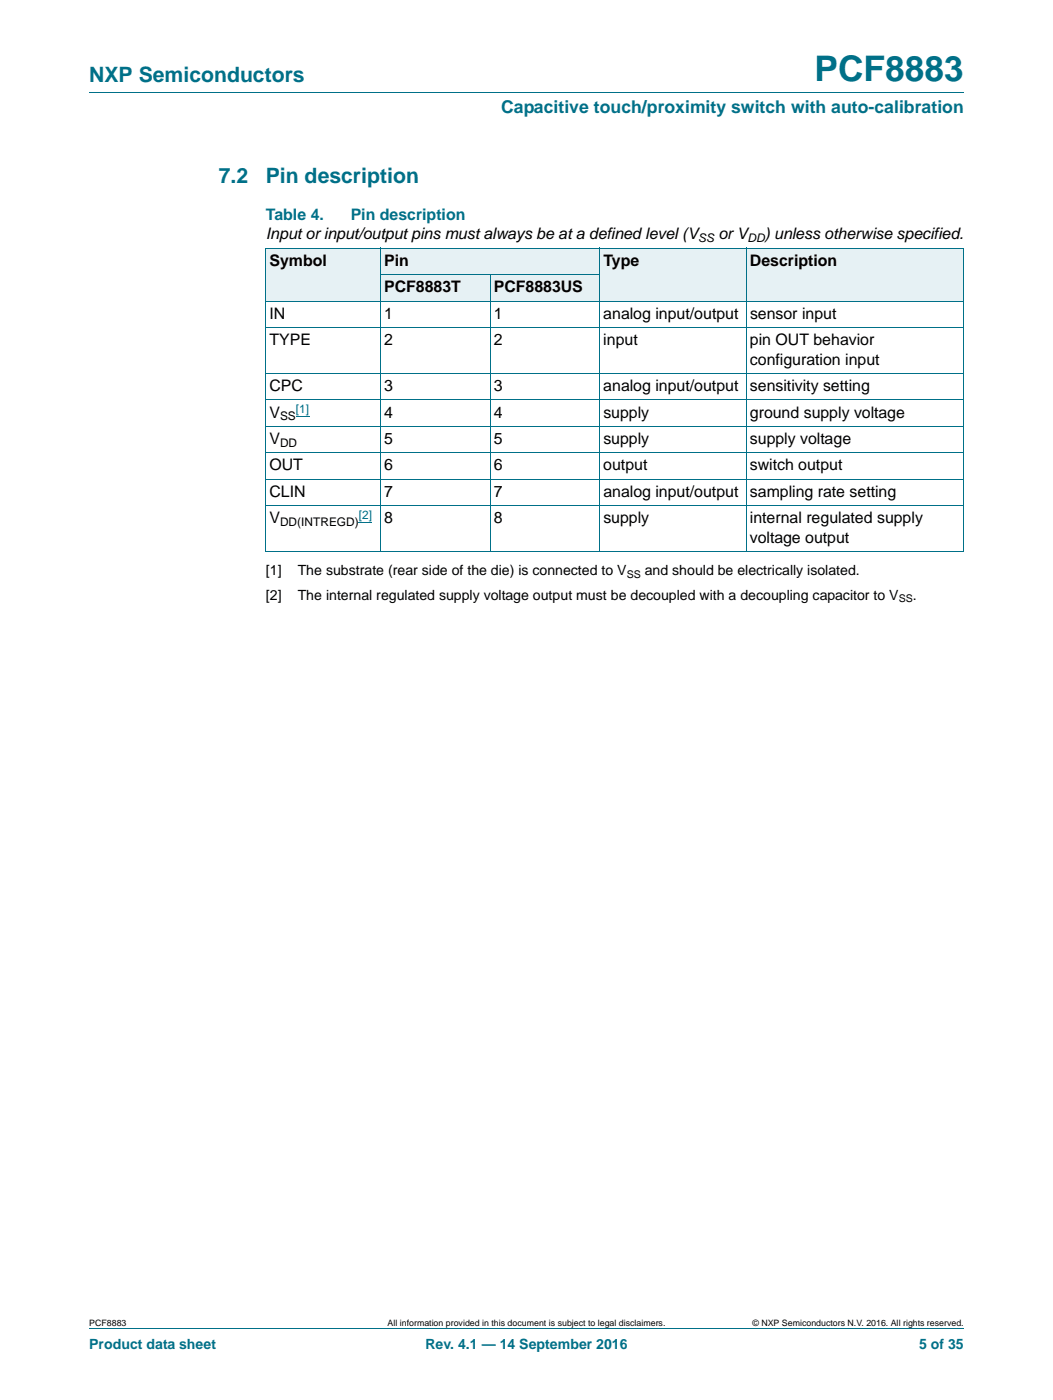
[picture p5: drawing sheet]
<svg xmlns="http://www.w3.org/2000/svg" width="210mm" height="280mm" viewBox="0 0 210 280" stroke-linecap="round" stroke-linejoin="round" font-family="sans-serif">
<defs><g id="words">
<text font-size="7" fill="#007088" x="162.7" y="16.2">PCF8883</text>
<g font-size="4.2" fill="#007088">
<text x="17.8" y="16.4">NXP Semiconductors</text>
<text x="43.7" y="36.5">7.2</text>
<text x="53.1" y="36.5">Pin description</text>
</g>
<text font-size="3.5" fill="#007088" x="100.1" y="22.6">Capacitive touch/proximity switch with auto-calibration</text>
<g font-size="3.2" fill="#007088">
<text x="53.1" y="43.9">Table 4.</text>
<text x="70" y="43.9">Pin description</text>
</g>
<g font-size="3.2">
<text x="53.1" y="47.8">Input or input/output pins must always be at a defined level (V</text>
<text x="143.5" y="47.8">or V</text>
<text x="152.7" y="47.8">) unless otherwise specified.</text>
<text x="53.8" y="53.1">Symbol</text>
<text x="76.7" y="53.1">Pin</text>
<text x="120.5" y="53.1">Type</text>
<text x="149.7" y="53.1">Description</text>
<text x="76.7" y="58.4">PCF8883T</text>
<text x="98.6" y="58.4">PCF8883US</text>
<text x="53.8" y="63.7">IN</text>
<text x="76.7" y="63.7">1</text>
<text x="98.6" y="63.7">1</text>
<text x="120.5" y="63.7">analog input/output</text>
<text x="149.8" y="63.7">sensor input</text>
<text x="53.8" y="69">TYPE</text>
<text x="76.7" y="69">2</text>
<text x="98.6" y="69">2</text>
<text x="120.5" y="69">input</text>
<text x="149.8" y="69">pin OUT behavior</text>
<text x="149.7" y="72.9">configuration input</text>
<text x="53.8" y="78.1">CPC</text>
<text x="53.8" y="83.4">V</text>
<text x="76.7" y="78.1">3</text>
<text x="76.7" y="83.4">4</text>
<text x="98.6" y="78.1">3</text>
<text x="98.6" y="83.4">4</text>
<text x="120.5" y="78.1">analog input/output</text>
<text x="120.5" y="83.4">supply</text>
<text x="149.7" y="83.4">ground supply voltage</text>
<text x="149.8" y="78.1">sensitivity setting</text>
<text x="53.8" y="88.7">V</text>
<text x="76.7" y="88.7">5</text>
<text x="98.6" y="88.7">5</text>
<text x="120.5" y="88.7">supply</text>
<text x="149.7" y="88.7">supply voltage</text>
<text x="53.8" y="94">OUT</text>
<text x="76.7" y="94">6</text>
<text x="98.6" y="94">6</text>
<text x="120.5" y="94">output</text>
<text x="149.7" y="94">switch output</text>
<text x="53.8" y="99.3">CLIN</text>
<text x="76.7" y="99.3">7</text>
<text x="98.6" y="99.3">7</text>
<text x="120.5" y="99.3">analog input/output</text>
<text x="149.7" y="99.3">sampling rate setting</text>
<text x="53.8" y="104.6">V</text>
<text x="76.7" y="104.6">8</text>
<text x="98.6" y="104.6">8</text>
<text x="120.5" y="104.6">supply</text>
<text x="149.7" y="104.6">internal regulated supply</text>
<text x="149.7" y="108.5">voltage output</text>
</g>
<g font-size="2.8">
<text x="53.1" y="119.9">[2]</text>
<text x="53.1" y="114.9">[1]</text>
<text x="59.4" y="114.9">The substrate (rear side of the die) is connected to V</text>
<text x="59.5" y="119.9">The internal regulated supply voltage output must be decoupled with a decoupling capacitor to V</text>
<text x="128.8" y="114.9">and should be electrically isolated.</text>
<text x="182.3" y="119.9">.</text>
</g>
<g font-size="2.8" fill="#007088">
<text x="17.8" y="269.5">Product data sheet</text>
<text x="84.9" y="269.5">Rev. 4.1 — 14 September 2016</text>
<text x="183.5" y="269.5">5 of 35</text>
</g>
<g font-size="2.4">
<text x="139.4" y="48.4">SS</text>
<text x="149.2" y="48.4">DD</text>
<text x="55.9" y="84">SS</text>
<text x="55.9" y="89.3">DD</text>
<text x="55.9" y="105.2">DD(INTREGD)</text>
</g>
<g font-size="2.4" fill="#00f">
<text x="59.1" y="82.5">[1]</text>
<text x="71.6" y="103.6">[2]</text>
</g>
<g font-size="2.1">
<text x="125.1" y="115.5">SS</text>
<text x="179.5" y="120.4">SS</text>
</g>
<g font-size="1.8">
<text x="17.8" y="264.9">PCF8883</text>
<text x="77.4" y="264.9">All information provided in this document is subject to legal disclaimers.</text>
<text x="150.3" y="264.9">© NXP Semiconductors N.V. 2016. All rights reserved.</text>
</g>
</g></defs>
<path d="M17.8 18.5h174.6M17.8 265.5h174.6" fill="none" stroke="#007088" stroke-width=".2"/>
<g fill="#e6f1f4">
<path d="M53.1 49.6h22.9v10.5h-22.9z"/>
<path d="M76 49.6h43.8v5.3h-43.8z"/>
<path d="M119.8 49.6h29.2v10.5h-29.2z"/>
<path d="M149 49.6h43.4v10.5h-43.4z"/>
<path d="M76 54.9h21.9v5.2h-21.9z"/>
<path d="M97.9 54.9h21.9v5.2h-21.9z"/>
</g>
<path d="M59.1 83.2h2.6M71.6 104.3h2.7" fill="none" stroke="#00f" stroke-width=".2"/>
<g fill="none" stroke="#007088" stroke-width=".2">
<path d="M53.1 49.6h139.3M53.1 49.6v60.6M76 54.9h43.8M76 49.5v60.8M97.9 54.8v55.5M119.8 49.5v60.8M149.1 49.5v60.8M192.4 49.6v60.6M53.1 60.2h139.3M53.1 65.5h139.3M53.1 74.6h139.3M53.1 79.9h139.3"/>
<path d="M53.1 85.2h139.3M53.1 90.5h139.3M53.1 95.8h139.3M53.1 101.1h139.3M53.1 110.3h139.3"/>
</g>
<use href="#words"/>
</svg>
